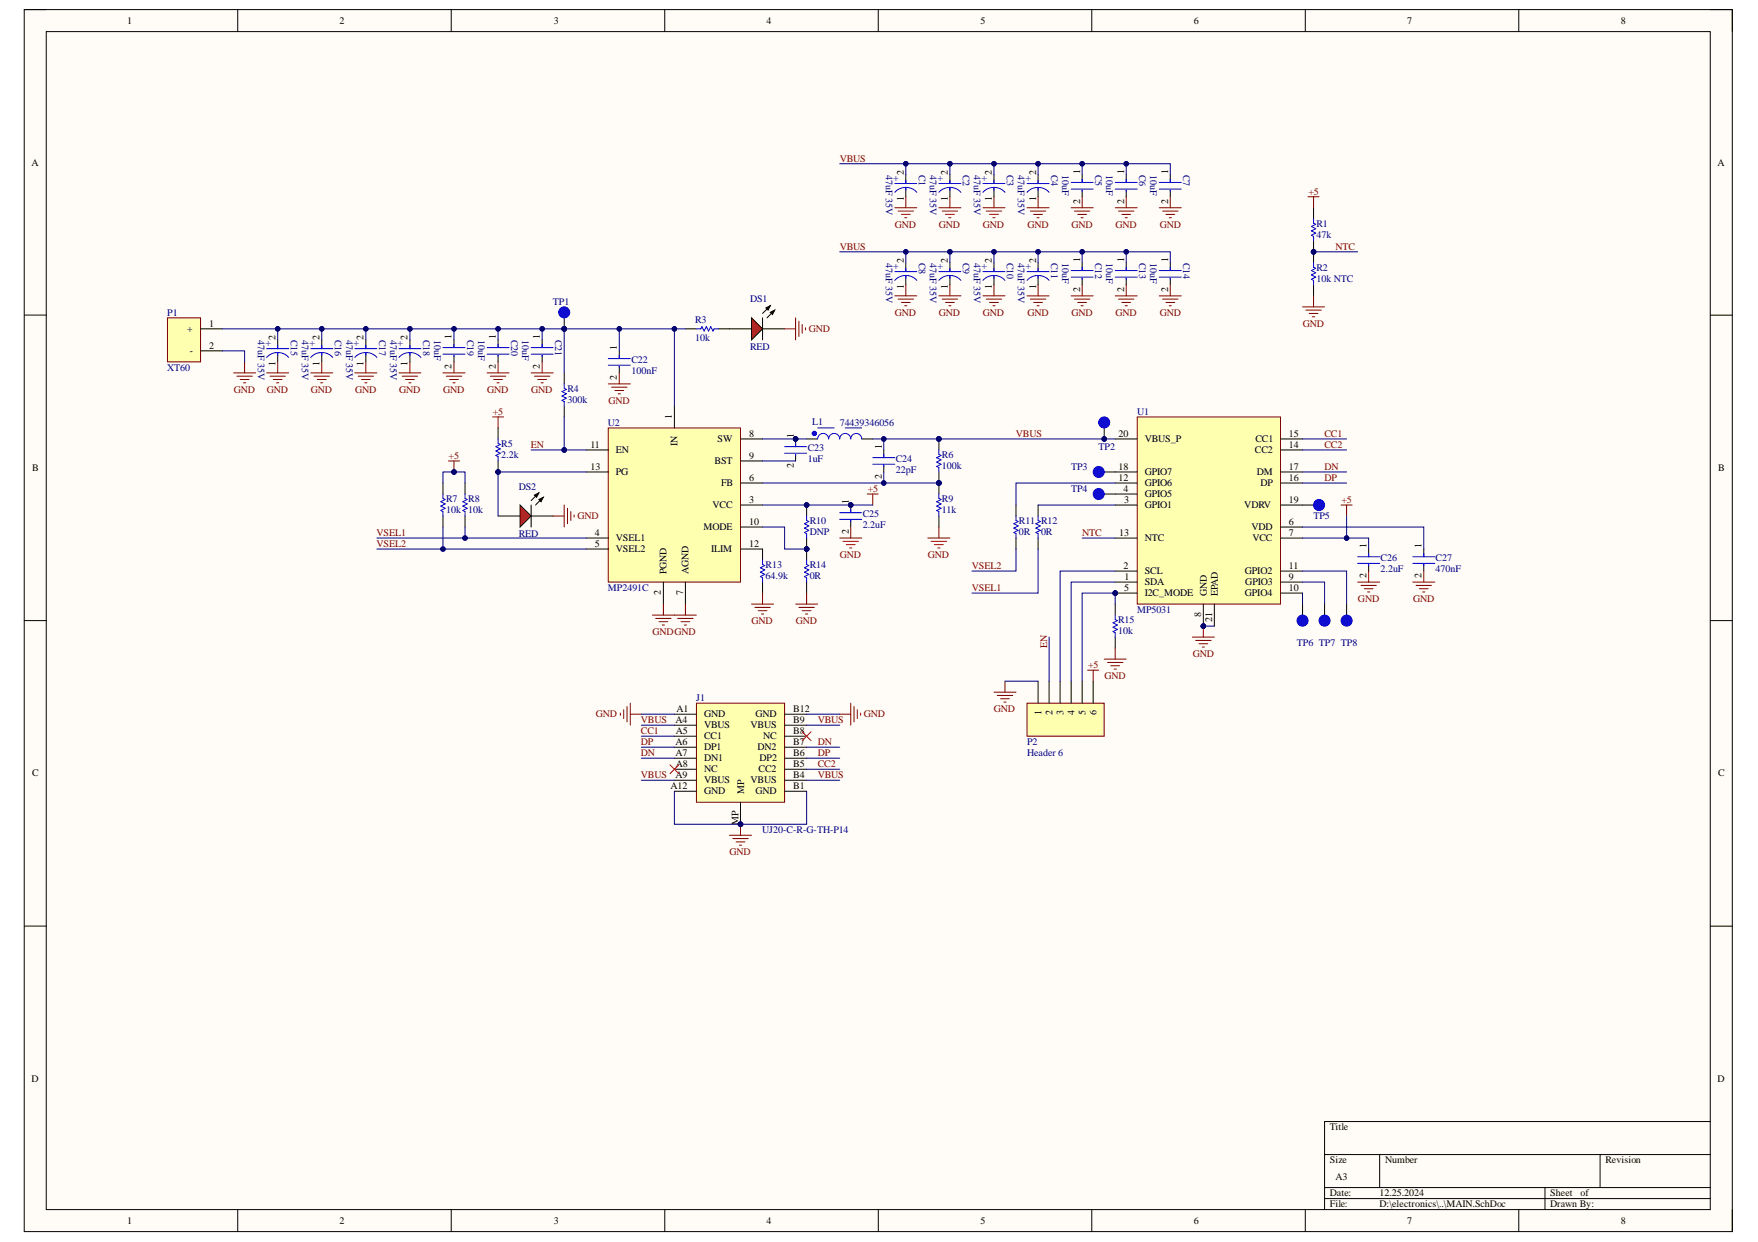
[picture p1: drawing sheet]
<svg xmlns="http://www.w3.org/2000/svg" width="297mm" height="210mm" viewBox="0 0 297 210" stroke-linecap="round" stroke-linejoin="round" font-family="sans-serif">
<defs><g id="words">
<g font-size="1.7">
<text x="21.5" y="4.1">1</text>
<text x="57.4" y="4.1">2</text>
<text x="93.6" y="4.1">3</text>
<text x="129.5" y="4.1">4</text>
<text x="165.7" y="4.1">5</text>
<text x="201.7" y="4.1">6</text>
<text x="237.7" y="4.1">7</text>
<text x="273.9" y="4.1">8</text>
<text x="5.3" y="28">A</text>
<text x="152.7" y="29.5" transform="rotate(-90 152.7 29.5)">2</text>
<text x="160.2" y="29.5" transform="rotate(-90 160.2 29.5)">2</text>
<text x="167.6" y="29.5" transform="rotate(-90 167.6 29.5)">2</text>
<text x="175.1" y="29.5" transform="rotate(-90 175.1 29.5)">2</text>
<text x="182.5" y="29.3" transform="rotate(-90 182.5 29.3)">1</text>
<text x="189.9" y="29.3" transform="rotate(-90 189.9 29.3)">1</text>
<text x="197.4" y="29.3" transform="rotate(-90 197.4 29.3)">1</text>
<text x="290.2" y="28">A</text>
<text x="152.7" y="33.9" transform="rotate(-90 152.7 33.9)">1</text>
<text x="160.2" y="33.9" transform="rotate(-90 160.2 33.9)">1</text>
<text x="167.6" y="33.9" transform="rotate(-90 167.6 33.9)">1</text>
<text x="175.1" y="33.9" transform="rotate(-90 175.1 33.9)">1</text>
<text x="182.5" y="34.4" transform="rotate(-90 182.5 34.4)">2</text>
<text x="189.9" y="34.4" transform="rotate(-90 189.9 34.4)">2</text>
<text x="197.4" y="34.4" transform="rotate(-90 197.4 34.4)">2</text>
<text x="152.7" y="44.4" transform="rotate(-90 152.7 44.4)">2</text>
<text x="160.2" y="44.4" transform="rotate(-90 160.2 44.4)">2</text>
<text x="167.6" y="44.4" transform="rotate(-90 167.6 44.4)">2</text>
<text x="175.1" y="44.4" transform="rotate(-90 175.1 44.4)">2</text>
<text x="182.5" y="44.2" transform="rotate(-90 182.5 44.2)">1</text>
<text x="189.9" y="44.2" transform="rotate(-90 189.9 44.2)">1</text>
<text x="197.4" y="44.2" transform="rotate(-90 197.4 44.2)">1</text>
<text x="152.7" y="48.8" transform="rotate(-90 152.7 48.8)">1</text>
<text x="160.2" y="48.8" transform="rotate(-90 160.2 48.8)">1</text>
<text x="167.6" y="48.8" transform="rotate(-90 167.6 48.8)">1</text>
<text x="175.1" y="48.8" transform="rotate(-90 175.1 48.8)">1</text>
<text x="182.5" y="49.3" transform="rotate(-90 182.5 49.3)">2</text>
<text x="189.9" y="49.3" transform="rotate(-90 189.9 49.3)">2</text>
<text x="197.4" y="49.3" transform="rotate(-90 197.4 49.3)">2</text>
<text x="31.6" y="56.1">+</text>
<text x="32.1" y="59.9">-</text>
<text x="35.4" y="55.2">1</text>
<text x="35.4" y="58.9">2</text>
<text x="46.5" y="57.4" transform="rotate(-90 46.5 57.4)">2</text>
<text x="54" y="57.4" transform="rotate(-90 54 57.4)">2</text>
<text x="61.4" y="57.4" transform="rotate(-90 61.4 57.4)">2</text>
<text x="68.9" y="57.4" transform="rotate(-90 68.9 57.4)">2</text>
<text x="76.3" y="57.2" transform="rotate(-90 76.3 57.2)">1</text>
<text x="83.8" y="57.2" transform="rotate(-90 83.8 57.2)">1</text>
<text x="91.2" y="57.2" transform="rotate(-90 91.2 57.2)">1</text>
<text x="104.2" y="59.1" transform="rotate(-90 104.2 59.1)">1</text>
<text x="46.5" y="61.8" transform="rotate(-90 46.5 61.8)">1</text>
<text x="54" y="61.8" transform="rotate(-90 54 61.8)">1</text>
<text x="61.4" y="61.8" transform="rotate(-90 61.4 61.8)">1</text>
<text x="68.9" y="61.8" transform="rotate(-90 68.9 61.8)">1</text>
<text x="76.3" y="62.3" transform="rotate(-90 76.3 62.3)">2</text>
<text x="83.8" y="62.3" transform="rotate(-90 83.8 62.3)">2</text>
<text x="91.2" y="62.3" transform="rotate(-90 91.2 62.3)">2</text>
<text x="104.2" y="64.2" transform="rotate(-90 104.2 64.2)">2</text>
<text x="113.5" y="70.8" transform="rotate(-90 113.5 70.8)">1</text>
<text x="99.8" y="75.7">11</text>
<text x="104.1" y="76.6">EN</text>
<text x="114.5" y="75.4" transform="rotate(-90 114.5 75.4)">IN</text>
<text x="121.2" y="74.7">SW</text>
<text x="126.6" y="73.8">8</text>
<text x="126.6" y="77.5">9</text>
<text x="134.1" y="74" transform="rotate(-90 134.1 74)">1</text>
<text x="149" y="75.8" transform="rotate(-90 149 75.8)">1</text>
<text x="189" y="73.8">20</text>
<text x="193.4" y="74.7">VBUS_P</text>
<text x="212" y="76.6">CC2</text>
<text x="212.1" y="74.7">CC1</text>
<text x="217.8" y="75.7">14</text>
<text x="217.8" y="73.8">15</text>
<text x="5.4" y="79.6">B</text>
<text x="99.8" y="79.4">13</text>
<text x="104.1" y="80.3">PG</text>
<text x="120.7" y="78.5">BST</text>
<text x="121.8" y="82.2">FB</text>
<text x="126.6" y="81.2">6</text>
<text x="134.1" y="79" transform="rotate(-90 134.1 79)">2</text>
<text x="149" y="80.9" transform="rotate(-90 149 80.9)">2</text>
<text x="189" y="81.2">12</text>
<text x="189" y="79.4">18</text>
<text x="189.9" y="83.1">4</text>
<text x="193.4" y="82.2">GPIO6</text>
<text x="193.4" y="80.3">GPIO7</text>
<text x="212.4" y="80.3">DM</text>
<text x="213" y="82.2">DP</text>
<text x="217.8" y="81.2">16</text>
<text x="217.8" y="79.4">17</text>
<text x="290.3" y="79.6">B</text>
<text x="118.9" y="89.6">MODE</text>
<text x="120.4" y="85.9">VCC</text>
<text x="126.6" y="85">3</text>
<text x="126.6" y="88.7">10</text>
<text x="143.4" y="85.1" transform="rotate(-90 143.4 85.1)">1</text>
<text x="189.9" y="85">3</text>
<text x="193.4" y="85.9">GPIO1</text>
<text x="193.4" y="84">GPIO5</text>
<text x="210.2" y="85.9">VDRV</text>
<text x="211.4" y="89.6">VDD</text>
<text x="217.8" y="88.7">6</text>
<text x="217.8" y="85">19</text>
<text x="100.5" y="90.5">4</text>
<text x="100.5" y="92.4">5</text>
<text x="104.1" y="91.5">VSEL1</text>
<text x="104.1" y="93.3">VSEL2</text>
<text x="120.1" y="93.3">ILIM</text>
<text x="126.6" y="92.4">12</text>
<text x="143.4" y="90.2" transform="rotate(-90 143.4 90.2)">2</text>
<text x="189.1" y="90.5">13</text>
<text x="193.4" y="91.5">NTC</text>
<text x="211.6" y="91.5">VCC</text>
<text x="217.8" y="90.5">7</text>
<text x="230.9" y="92.6" transform="rotate(-90 230.9 92.6)">1</text>
<text x="240.2" y="92.6" transform="rotate(-90 240.2 92.6)">1</text>
<text x="111.7" y="100.6" transform="rotate(-90 111.7 100.6)">2</text>
<text x="112.6" y="97.1" transform="rotate(-90 112.6 97.1)">PGND</text>
<text x="115.4" y="100.6" transform="rotate(-90 115.4 100.6)">7</text>
<text x="116.3" y="97.1" transform="rotate(-90 116.3 97.1)">AGND</text>
<text x="189.9" y="96.1">2</text>
<text x="189.9" y="99.8">5</text>
<text x="190" y="98">1</text>
<text x="193.4" y="98.9">SDA</text>
<text x="193.4" y="97.1">SCL</text>
<text x="193.4" y="100.8">I2C_MODE</text>
<text x="203.9" y="100.8" transform="rotate(-90 203.9 100.8)">GND</text>
<text x="205.8" y="100.8" transform="rotate(-90 205.8 100.8)">EPAD</text>
<text x="210.3" y="100.8">GPIO4</text>
<text x="210.3" y="97.1">GPIO2</text>
<text x="210.4" y="98.9">GPIO3</text>
<text x="217.8" y="98">9</text>
<text x="217.8" y="99.8">10</text>
<text x="217.8" y="96.1">11</text>
<text x="230.9" y="97.6" transform="rotate(-90 230.9 97.6)">2</text>
<text x="240.2" y="97.6" transform="rotate(-90 240.2 97.6)">2</text>
<text x="203" y="104.3" transform="rotate(-90 203 104.3)">8</text>
<text x="204.8" y="105.1" transform="rotate(-90 204.8 105.1)">21</text>
<text x="114.1" y="122.2">A4</text>
<text x="114.1" y="125.9">A6</text>
<text x="114.2" y="124">A5</text>
<text x="114.3" y="120.3">A1</text>
<text x="119" y="121.2">GND</text>
<text x="119" y="123.1">VBUS</text>
<text x="119" y="125">CC1</text>
<text x="126.8" y="123.1">VBUS</text>
<text x="127.7" y="121.2">GND</text>
<text x="128.9" y="125">NC</text>
<text x="134" y="125.9">B7</text>
<text x="134" y="124">B8</text>
<text x="134" y="122.2">B9</text>
<text x="134" y="120.3">B12</text>
<text x="176" y="120.8" transform="rotate(-90 176 120.8)">1</text>
<text x="177.8" y="120.9" transform="rotate(-90 177.8 120.9)">2</text>
<text x="179.7" y="120.8" transform="rotate(-90 179.7 120.8)">3</text>
<text x="181.6" y="120.9" transform="rotate(-90 181.6 120.9)">4</text>
<text x="183.4" y="120.9" transform="rotate(-90 183.4 120.9)">5</text>
<text x="185.3" y="120.9" transform="rotate(-90 185.3 120.9)">6</text>
<text x="5.4" y="131.2">C</text>
<text x="114.1" y="127.7">A7</text>
<text x="114.1" y="131.5">A9</text>
<text x="114.2" y="129.6">A8</text>
<text x="119" y="126.8">DP1</text>
<text x="119" y="128.7">DN1</text>
<text x="119" y="130.5">NC</text>
<text x="128" y="126.8">DN2</text>
<text x="128.2" y="130.5">CC2</text>
<text x="128.3" y="128.7">DP2</text>
<text x="134" y="131.5">B4</text>
<text x="134" y="129.6">B5</text>
<text x="134" y="127.7">B6</text>
<text x="290.3" y="131.2">C</text>
<text x="113.3" y="133.3">A12</text>
<text x="119" y="132.4">VBUS</text>
<text x="119" y="134.3">GND</text>
<text x="125.7" y="134.3" transform="rotate(-90 125.7 134.3)">MP</text>
<text x="126.8" y="132.4">VBUS</text>
<text x="127.7" y="134.3">GND</text>
<text x="134" y="133.3">B1</text>
<text x="124.8" y="139.4" transform="rotate(-90 124.8 139.4)">MP</text>
<text x="5.3" y="182.9">D</text>
<text x="290.2" y="182.9">D</text>
<text x="224.7" y="191">Title</text>
<text x="224.7" y="196.6">Size</text>
<text x="234" y="196.6">Number</text>
<text x="271.2" y="196.6">Revision</text>
<text x="224.7" y="202.1">Date:</text>
<text x="225.6" y="199.4">A3</text>
<text x="233.1" y="202.1">12.25.2024</text>
<text x="261.9" y="202.1">Sheet</text>
<text x="267" y="202.1">of</text>
<text x="21.5" y="206.8">1</text>
<text x="57.4" y="206.8">2</text>
<text x="93.6" y="206.8">3</text>
<text x="129.5" y="206.8">4</text>
<text x="165.7" y="206.8">5</text>
<text x="201.7" y="206.8">6</text>
<text x="224.7" y="204">File:</text>
<text x="233.1" y="204">D:\electronics\..\MAIN.SchDoc</text>
<text x="237.7" y="206.8">7</text>
<text x="261.9" y="204">Drawn By:</text>
<text x="273.9" y="206.8">8</text>
</g>
<g font-size="1.7" fill="#800000">
<text x="141.9" y="27.3">VBUS</text>
<text x="221.1" y="32.9">+5</text>
<text x="151.2" y="38.5">GND</text>
<text x="158.6" y="38.5">GND</text>
<text x="166.1" y="38.5">GND</text>
<text x="173.6" y="38.5">GND</text>
<text x="181.1" y="38.5">GND</text>
<text x="188.5" y="38.5">GND</text>
<text x="195.9" y="38.5">GND</text>
<text x="141.9" y="42.2">VBUS</text>
<text x="225.6" y="42.2">NTC</text>
<text x="151.2" y="53.3">GND</text>
<text x="158.6" y="53.3">GND</text>
<text x="166.1" y="53.3">GND</text>
<text x="173.6" y="53.3">GND</text>
<text x="181.1" y="53.3">GND</text>
<text x="188.5" y="53.3">GND</text>
<text x="195.9" y="53.3">GND</text>
<text x="136.6" y="56.1">GND</text>
<text x="220.1" y="55.2">GND</text>
<text x="39.5" y="66.4">GND</text>
<text x="45.1" y="66.4">GND</text>
<text x="52.5" y="66.4">GND</text>
<text x="60" y="66.4">GND</text>
<text x="67.4" y="66.4">GND</text>
<text x="74.9" y="66.4">GND</text>
<text x="82.3" y="66.4">GND</text>
<text x="83.3" y="70.1">+5</text>
<text x="89.8" y="66.4">GND</text>
<text x="102.8" y="68.2">GND</text>
<text x="75.8" y="77.5">+5</text>
<text x="89.7" y="75.7">EN</text>
<text x="171.7" y="73.8">VBUS</text>
<text x="223.8" y="73.8">CC1</text>
<text x="223.8" y="75.7">CC2</text>
<text x="146.6" y="83.1">+5</text>
<text x="223.8" y="79.4">DN</text>
<text x="223.8" y="81.2">DP</text>
<text x="97.6" y="87.8">GND</text>
<text x="226.7" y="85">+5</text>
<text x="63.6" y="90.5">VSEL1</text>
<text x="63.6" y="92.4">VSEL2</text>
<text x="141.9" y="94.3">GND</text>
<text x="156.8" y="94.3">GND</text>
<text x="182.8" y="90.5">NTC</text>
<text x="164.2" y="99.8">VSEL1</text>
<text x="164.2" y="96.1">VSEL2</text>
<text x="229.5" y="101.7">GND</text>
<text x="238.8" y="101.7">GND</text>
<text x="110.2" y="107.3">GNDGND</text>
<text x="127" y="105.4">GND</text>
<text x="134.4" y="105.4">GND</text>
<text x="176.9" y="109.6" transform="rotate(-90 176.9 109.6)">EN</text>
<text x="183.9" y="112.9">+5</text>
<text x="201.5" y="111">GND</text>
<text x="186.6" y="114.7">GND</text>
<text x="100.7" y="121.2">GND</text>
<text x="108.3" y="124">CC1</text>
<text x="108.3" y="125.9">DP</text>
<text x="108.3" y="122.2">VBUS</text>
<text x="138.2" y="125.9">DN</text>
<text x="138.2" y="122.2">VBUS</text>
<text x="145.9" y="121.2">GND</text>
<text x="167.9" y="120.3">GND</text>
<text x="108.3" y="127.7">DN</text>
<text x="108.3" y="131.5">VBUS</text>
<text x="138.2" y="129.6">CC2</text>
<text x="138.2" y="127.7">DP</text>
<text x="138.2" y="131.5">VBUS</text>
<text x="123.3" y="144.5">GND</text>
</g>
<g font-size="1.7" fill="#000080">
<text x="149.7" y="29.5" transform="rotate(90 149.7 29.5)">47uF 35V</text>
<text x="155.3" y="29.5" transform="rotate(90 155.3 29.5)">C1</text>
<text x="157.1" y="29.5" transform="rotate(90 157.1 29.5)">47uF 35V</text>
<text x="162.7" y="29.5" transform="rotate(90 162.7 29.5)">C2</text>
<text x="164.6" y="29.5" transform="rotate(90 164.6 29.5)">47uF 35V</text>
<text x="170.1" y="29.5" transform="rotate(90 170.1 29.5)">C3</text>
<text x="172" y="29.5" transform="rotate(90 172 29.5)">47uF 35V</text>
<text x="177.6" y="29.5" transform="rotate(90 177.6 29.5)">C4</text>
<text x="179.5" y="29.5" transform="rotate(90 179.5 29.5)">10uF</text>
<text x="185" y="29.5" transform="rotate(90 185 29.5)">C5</text>
<text x="186.9" y="29.5" transform="rotate(90 186.9 29.5)">10uF</text>
<text x="192.5" y="29.5" transform="rotate(90 192.5 29.5)">C6</text>
<text x="194.3" y="29.5" transform="rotate(90 194.3 29.5)">10uF</text>
<text x="199.9" y="29.5" transform="rotate(90 199.9 29.5)">C7</text>
<text x="150.9" y="30.6">+</text>
<text x="158.4" y="30.6">+</text>
<text x="165.8" y="30.6">+</text>
<text x="173.3" y="30.6">+</text>
<text x="222.4" y="38.3">R1</text>
<text x="222.4" y="40.2">47k</text>
<text x="149.7" y="44.4" transform="rotate(90 149.7 44.4)">47uF 35V</text>
<text x="150.9" y="45.5">+</text>
<text x="155.3" y="44.4" transform="rotate(90 155.3 44.4)">C8</text>
<text x="157.1" y="44.4" transform="rotate(90 157.1 44.4)">47uF 35V</text>
<text x="158.4" y="45.5">+</text>
<text x="162.7" y="44.4" transform="rotate(90 162.7 44.4)">C9</text>
<text x="164.6" y="44.4" transform="rotate(90 164.6 44.4)">47uF 35V</text>
<text x="165.8" y="45.5">+</text>
<text x="170.1" y="44.4" transform="rotate(90 170.1 44.4)">C10</text>
<text x="172" y="44.4" transform="rotate(90 172 44.4)">47uF 35V</text>
<text x="173.3" y="45.5">+</text>
<text x="177.6" y="44.4" transform="rotate(90 177.6 44.4)">C11</text>
<text x="179.5" y="44.4" transform="rotate(90 179.5 44.4)">10uF</text>
<text x="185" y="44.4" transform="rotate(90 185 44.4)">C12</text>
<text x="186.9" y="44.4" transform="rotate(90 186.9 44.4)">10uF</text>
<text x="192.5" y="44.4" transform="rotate(90 192.5 44.4)">C13</text>
<text x="194.3" y="44.4" transform="rotate(90 194.3 44.4)">10uF</text>
<text x="199.9" y="44.4" transform="rotate(90 199.9 44.4)">C14</text>
<text x="222.4" y="45.7">R2</text>
<text x="222.4" y="47.6">10k NTC</text>
<text x="28.3" y="53.3">P1</text>
<text x="93.4" y="51.5">TP1</text>
<text x="126.7" y="51.1">DS1</text>
<text x="43.6" y="57.4" transform="rotate(90 43.6 57.4)">47uF 35V</text>
<text x="44.8" y="58.5">+</text>
<text x="49.2" y="57.4" transform="rotate(90 49.2 57.4)">C15</text>
<text x="51" y="57.4" transform="rotate(90 51 57.4)">47uF 35V</text>
<text x="52.3" y="58.5">+</text>
<text x="56.6" y="57.4" transform="rotate(90 56.6 57.4)">C16</text>
<text x="58.5" y="57.4" transform="rotate(90 58.5 57.4)">47uF 35V</text>
<text x="59.7" y="58.5">+</text>
<text x="64" y="57.4" transform="rotate(90 64 57.4)">C17</text>
<text x="65.9" y="57.4" transform="rotate(90 65.9 57.4)">47uF 35V</text>
<text x="67.2" y="58.5">+</text>
<text x="71.5" y="57.4" transform="rotate(90 71.5 57.4)">C18</text>
<text x="73.4" y="57.4" transform="rotate(90 73.4 57.4)">10uF</text>
<text x="78.9" y="57.4" transform="rotate(90 78.9 57.4)">C19</text>
<text x="80.8" y="57.4" transform="rotate(90 80.8 57.4)">10uF</text>
<text x="86.4" y="57.4" transform="rotate(90 86.4 57.4)">C20</text>
<text x="88.2" y="57.4" transform="rotate(90 88.2 57.4)">10uF</text>
<text x="93.8" y="57.4" transform="rotate(90 93.8 57.4)">C21</text>
<text x="117.4" y="54.6">R3</text>
<text x="117.4" y="57.6">10k</text>
<text x="126.7" y="59.1">RED</text>
<text x="28.3" y="62.6">XT60</text>
<text x="106.7" y="61.3">C22</text>
<text x="106.7" y="63.2">100nF</text>
<text x="95.9" y="66.2">R4</text>
<text x="95.9" y="68.1">300k</text>
<text x="102.7" y="71.9">U2</text>
<text x="137.2" y="71.8">L1</text>
<text x="141.9" y="71.9">74439346056</text>
<text x="192.1" y="70.1">U1</text>
<text x="84.7" y="75.5">R5</text>
<text x="84.7" y="77.4">2.2k</text>
<text x="136.5" y="76.3">C23</text>
<text x="159.1" y="77.4">R6</text>
<text x="185.6" y="76">TP2</text>
<text x="87.7" y="82.8">DS2</text>
<text x="136.5" y="78.1">1uF</text>
<text x="151.4" y="78.1">C24</text>
<text x="151.4" y="80">22pF</text>
<text x="159.1" y="79.2">100k</text>
<text x="181" y="79.4">TP3</text>
<text x="181" y="83.1">TP4</text>
<text x="75.4" y="84.8">R7</text>
<text x="75.4" y="86.7">10k 10k</text>
<text x="79.1" y="84.8">R8</text>
<text x="136.8" y="88.5">R10</text>
<text x="145.8" y="87.4">C25</text>
<text x="145.8" y="89.3">2.2uF</text>
<text x="159.1" y="84.8">R9</text>
<text x="159.1" y="86.7">11k</text>
<text x="172.2" y="88.5">R11 R12</text>
<text x="221.9" y="87.8">TP5</text>
<text x="87.7" y="90.7">RED</text>
<text x="129.4" y="96">R13</text>
<text x="136.8" y="90.4">DNP</text>
<text x="136.8" y="96">R14</text>
<text x="172.2" y="90.4">0R</text>
<text x="175.9" y="90.4">0R</text>
<text x="233.3" y="94.9">C26</text>
<text x="242.6" y="94.9">C27</text>
<text x="102.7" y="99.8">MP2491C</text>
<text x="129.4" y="97.8">64.9k</text>
<text x="136.8" y="97.8">0R</text>
<text x="233.3" y="96.7">2.2uF</text>
<text x="242.6" y="96.7">470nF</text>
<text x="188.9" y="105.3">R15</text>
<text x="188.9" y="107.1">10k</text>
<text x="192.1" y="103.6">MP5031</text>
<text x="219.1" y="109.1">TP6 TP7 TP8</text>
<text x="117.6" y="118.4">J1</text>
<text x="173.5" y="125.9">P2</text>
<text x="173.5" y="127.7">Header 6</text>
<text x="128.8" y="140.8">UJ20-C-R-G-TH-P14</text>
</g>
</g></defs>
<path d="M4.1 1.6h288.6v206.5h-288.6z" fill-rule="evenodd" fill="#fffcf8"/>
<path d="M4.1 1.6h288.6v206.5h-288.6z" fill="none" stroke="#000" stroke-width=".17"/>
<path d="M7.8 5.3h281.2v199.1h-281.2z" fill-rule="evenodd" fill="#fffcf8"/>
<g fill="none" stroke="#000" stroke-width=".17">
<path d="M4.1 1.6h3.7M7.8 5.3h281.2v199.1h-281.2zM40.2 1.6v3.7M76.2 1.6v3.7M112.3 1.6v3.7M148.4 1.6v3.7M184.5 1.6v3.7M220.5 1.6v3.7M256.6 1.6v3.7M289 1.6h3.7v3.7M4.1 53.3h3.7M289 53.3h3.7"/>
<path d="M4.1 104.9h3.7M289 104.9h3.7M4.1 156.5h3.7M289 156.5h3.7M223.8 195.1h65.2M233.1 195.1v5.6M270.4 195.1v5.6M289 189.5h-65.2v14.9M40.2 204.4v3.7M76.2 204.4v3.7M112.3 204.4v3.7M148.4 204.4v3.7"/>
<path d="M184.5 204.4v3.7M220.5 204.4v3.7M223.8 200.7h65.2M223.8 202.6h65.2M256.6 204.4v3.7M261 200.7v3.7M292.7 204.4v3.7"/>
</g>
<circle cx="188.4" cy="100.2" r=".37" fill="#000080"/>
<circle cx="188.4" cy="100.2" r=".37" fill="none" stroke="#000080" stroke-width=".17"/>
<circle cx="203.3" cy="105.8" r=".37" fill="#000080"/>
<circle cx="203.3" cy="105.8" r=".37" fill="none" stroke="#000080" stroke-width=".17"/>
<path d="M192.2 70.5h24.2v31.6h-24.2z" fill-rule="evenodd" fill="#ffffb0"/>
<path d="M192.2 70.5h24.2v31.6h-24.2z" fill="none" stroke="#800000" stroke-width=".17"/>
<path d="M188.4 98.4h3.8M188.4 96.5h3.8M188.4 85.4h3.8M188.4 83.5h3.8M188.4 100.2h3.8" fill="none" stroke="#000" stroke-width=".17"/>
<circle cx="188.4" cy="100.2" r=".37" fill="#000080"/>
<circle cx="188.4" cy="100.2" r=".37" fill="none" stroke="#000080" stroke-width=".17"/>
<path d="M216.4 89.1h3.7M216.4 90.9h3.7M203.3 102.1v3.7" fill="none" stroke="#000" stroke-width=".17"/>
<circle cx="203.3" cy="105.8" r=".37" fill="#000080"/>
<circle cx="203.3" cy="105.8" r=".37" fill="none" stroke="#000080" stroke-width=".17"/>
<g fill="none" stroke="#000" stroke-width=".17">
<path d="M188.4 74.2h3.8M188.4 79.8h3.8M216.4 76h3.7M216.4 74.2h3.7M216.4 79.8h3.7M188.4 81.6h3.8M188.4 90.9h3.8M216.4 98.4h3.7M216.4 96.5h3.7M216.4 81.6h3.7M216.4 85.4h3.7M205.2 102.1v3.7"/>
<path d="M216.4 100.2h3.7"/>
</g>
<path d="M102.8 72.3h22.3v26.1h-22.3z" fill-rule="evenodd" fill="#ffffb0"/>
<path d="M102.8 72.3h22.3v26.1h-22.3z" fill="none" stroke="#800000" stroke-width=".17"/>
<g fill="none" stroke="#000" stroke-width=".17">
<path d="M99.1 76h3.7M99.1 79.8h3.7M113.9 68.6v3.7M125.1 74.2h3.7M125.1 77.9h3.7M99.1 90.9h3.7M99.1 92.8h3.7M112.1 98.4v3.7M115.8 98.4v3.7M125.1 85.3h3.7M125.1 92.8h3.7M125.1 81.6h3.7"/>
<path d="M125.1 89.1h3.7"/>
</g>
<circle cx="125.1" cy="139.3" r=".37" fill="#000080"/>
<circle cx="125.1" cy="139.3" r=".37" fill="none" stroke="#000080" stroke-width=".17"/>
<path d="M117.7 118.8h14.9v16.8h-14.9z" fill-rule="evenodd" fill="#ffffb0"/>
<path d="M117.7 118.8h14.9v16.8h-14.9z" fill="none" stroke="#800000" stroke-width=".17"/>
<g fill="none" stroke="#000" stroke-width=".17">
<path d="M113.9 120.7h3.8M113.9 122.6h3.8M113.9 124.4h3.8M113.9 126.3h3.8M113.9 128.1h3.8M113.9 130h3.8M113.9 131.9h3.8M113.9 133.7h3.8M125.1 135.6v3.7M132.6 120.7h3.7M132.6 122.6h3.7M132.6 124.4h3.7"/>
<path d="M132.6 126.3h3.7M132.6 128.1h3.7M132.6 130h3.7M132.6 131.9h3.7M132.6 133.7h3.7"/>
</g>
<circle cx="125.1" cy="139.3" r=".37" fill="#000080"/>
<circle cx="125.1" cy="139.3" r=".37" fill="none" stroke="#000080" stroke-width=".17"/>
<path d="M75.8 77.9h1.8M76.7 77.9v1.9" fill="none" stroke="#800000" stroke-width=".17"/>
<circle cx="76.7" cy="79.8" r=".37" fill="#000080"/>
<circle cx="76.7" cy="79.8" r=".37" fill="none" stroke="#000080" stroke-width=".17"/>
<path d="M104.6 59.3v1.3M104.6 61.9v1.1M84.2 87.2h3.7M89.7 87.2h3.8" fill="none" stroke="#000" stroke-width=".17"/>
<path d="M102.8 60.6h3.7M102.8 61.7h3.7M104.6 60v.6M104.6 61.9v.2" fill="none" stroke="#00f" stroke-width=".17"/>
<path d="M83.2 70.5h1.9M84.2 70.5v1.8" fill="none" stroke="#800000" stroke-width=".17"/>
<path d="M87.9 85.3l1.8 1.9-1.8 1.9z" fill="#f00"/>
<path d="M87.9 85.3l1.8 1.9-1.8 1.9zM89.7 85.3v3.8M90.3 83.7l.7-.4-.3 .7zM91 84.4l.8-.4-.4 .8zM91 83.3l-1.3 1.3M91.8 84l-1.3 1.3" fill="none" stroke="#000" stroke-width=".17"/>
<path d="M90.3 83.7l.7-.4-.3 .7zM91 84.4l.8-.4-.4 .8z" fill="#000"/>
<path d="M93.5 87.2h1.8M95.3 85.3v3.8M95.9 85.9v2.6M96.4 86.5v1.5M97 87v.4" fill="none" stroke="#800000" stroke-width=".17"/>
<circle cx="134.4" cy="74.2" r=".37" fill="#000080"/>
<circle cx="134.4" cy="74.2" r=".37" fill="none" stroke="#000080" stroke-width=".17"/>
<path d="M134.4 74.2v1.3" fill="none" stroke="#000" stroke-width=".17"/>
<circle cx="134.4" cy="74.2" r=".37" fill="#000080"/>
<circle cx="134.4" cy="74.2" r=".37" fill="none" stroke="#000080" stroke-width=".17"/>
<g fill="none" stroke="#000" stroke-width=".17">
<path d="M46.9 57.4v1.5M46.9 59.7v1.5M54.4 57.4v1.5M54.4 59.7v1.5M61.8 57.4v1.5M61.8 59.7v1.5M69.3 57.4v1.5M69.3 59.7v1.5M76.7 57.4v1.3M84.2 57.4v1.3M91.6 57.4v1.3M76.7 60v1.2"/>
<path d="M84.2 60v1.2M91.6 60v1.2M134.4 76.8v1.1"/>
</g>
<g fill="none" stroke="#00f" stroke-width=".17">
<path d="M45.1 58.9h3.7M46.9 58.4v.5M46.9 59.7v.3M52.5 58.9h3.7M54.4 58.4v.5M54.4 59.7v.3M59.9 58.9h3.8M61.8 58.4v.5M61.8 59.7v.3M67.4 58.9h3.7M69.3 58.4v.5M69.3 59.7v.3"/>
<path d="M74.8 58.7h3.8M74.8 59.9h3.8M76.7 58.2v.5M82.3 58.7h3.7M82.3 59.9h3.7M84.2 58.2v.5M89.7 58.7h3.8M89.7 59.9h3.8M91.6 58.2v.5M45.1 60.4a2.5 2.5 0 0 1 3.7 0M52.5 60.4a2.49 2.49 0 0 1 3.7 0M59.9 60.4a2.5 2.5 0 0 1 3.8 0"/>
<path d="M67.4 60.4a2.49 2.49 0 0 1 3.7 0M76.7 60v.2M84.2 60v.2M91.6 60v.2M132.6 75.5h3.7M132.6 76.6h3.7M134.4 74.9v.6M134.4 76.8v.2"/>
</g>
<g fill="none" stroke="#800000" stroke-width=".17">
<path d="M45.1 63h3.7M45.6 63.6h2.6M46.2 64.1h1.5M46.7 64.7h.4M46.9 61.2v1.8M52.5 63h3.7M53.1 63.6h2.6M53.6 64.1h1.5M54.2 64.7h.4M54.4 61.2v1.8M59.9 63h3.8M60.5 63.6h2.6"/>
<path d="M61.1 64.1h1.5M61.6 64.7h.4M61.8 61.2v1.8M67.4 63h3.7M68 63.6h2.6M68.5 64.1h1.5M69.1 64.7h.3M69.3 61.2v1.8M74.8 63h3.8M75.4 63.6h2.6M76 64.1h1.5M76.5 64.7h.4"/>
<path d="M76.7 61.2v1.8M82.3 63h3.7M82.9 63.6h2.6M83.4 64.1h1.5M84 64.7h.3M84.2 61.2v1.8M89.7 63h3.8M90.3 63.6h2.6M90.9 64.1h1.4M91.4 64.7h.4M91.6 61.2v1.8M102.8 64.9h3.7"/>
<path d="M103.3 65.4h2.6M103.9 66h1.5M104.5 66.6h.3M104.6 63v1.9M110.2 104h7.5M110.8 104.5h2.6M111.3 105.1h1.5M111.9 105.6h.4M112.1 102.1v1.9M114.5 104.5h2.6M115.1 105.1h1.5M115.6 105.6h.4"/>
<path d="M115.8 102.1v1.9"/>
</g>
<circle cx="136.3" cy="85.3" r=".37" fill="#000080"/>
<circle cx="136.3" cy="85.3" r=".37" fill="none" stroke="#000080" stroke-width=".17"/>
<circle cx="136.3" cy="92.8" r=".37" fill="#000080"/>
<circle cx="136.3" cy="92.8" r=".37" fill="none" stroke="#000080" stroke-width=".17"/>
<path d="M136.3 85.3v1.9" fill="none" stroke="#000" stroke-width=".17"/>
<circle cx="136.3" cy="85.3" r=".37" fill="#000080"/>
<circle cx="136.3" cy="85.3" r=".37" fill="none" stroke="#000080" stroke-width=".17"/>
<path d="M136.3 90.9v1.9" fill="none" stroke="#000" stroke-width=".17"/>
<circle cx="136.3" cy="92.8" r=".37" fill="#000080"/>
<circle cx="136.3" cy="92.8" r=".37" fill="none" stroke="#000080" stroke-width=".17"/>
<path d="M74.8 83.5v.7l.4 .2-.7 .4 .7 .4-.7 .3 .7 .4-.7 .4 .3 .2v.7M78.6 83.5v.7l.3 .2-.7 .4 .7 .4-.7 .3 .7 .4-.7 .4 .4 .2v.7M136.3 87.2v.8l.4 .1-.8 .4 .8 .4-.8 .4 .8 .3-.8 .4 .4 .2v.7" fill="none" stroke="#00f" stroke-width=".17"/>
<path d="M74.8 81.6v1.9M74.8 87.2v1.9M78.6 81.6v1.9M78.6 87.2v1.9" fill="none" stroke="#000" stroke-width=".17"/>
<circle cx="84.2" cy="79.8" r=".37" fill="#000080"/>
<circle cx="84.2" cy="79.8" r=".37" fill="none" stroke="#000080" stroke-width=".17"/>
<path d="M84.2 72.3v1.9M84.2 77.9v1.9" fill="none" stroke="#000" stroke-width=".17"/>
<circle cx="84.2" cy="79.8" r=".37" fill="#000080"/>
<circle cx="84.2" cy="79.8" r=".37" fill="none" stroke="#000080" stroke-width=".17"/>
<path d="M117.7 55.6h.7l.2-.4 .4 .7 .3-.7 .4 .7 .4-.7 .4 .7 .1-.3h.8M84.2 74.2v.7l.3 .2-.7 .4 .7 .4-.7 .3 .7 .4-.7 .4 .4 .2v.7M95.3 64.9v.7l.4 .2-.7 .4 .7 .4-.7 .3 .7 .4-.7 .4 .3 .2v.7" fill="none" stroke="#00f" stroke-width=".17"/>
<path d="M115.8 55.6h1.9M121.4 55.6h5.6M128.8 55.6h3.8M95.3 63v1.9M95.3 68.6v1.9" fill="none" stroke="#000" stroke-width=".17"/>
<path d="M127 53.7l1.8 1.9-1.8 1.8z" fill="#f00"/>
<path d="M127 53.7l1.8 1.9-1.8 1.8zM128.8 53.7v3.7M129.4 52l.7-.3-.3 .7zM130.1 52.8l.8-.4-.4 .8zM130.1 51.7l-1.3 1.3M130.9 52.4l-1.3 1.3" fill="none" stroke="#000" stroke-width=".17"/>
<path d="M129.4 52l.7-.3-.3 .7zM130.1 52.8l.8-.4-.4 .8z" fill="#000"/>
<path d="M132.6 55.6h1.8M134.4 53.7v3.7M135 54.3v2.6M135.5 54.8v1.5M136.1 55.4v.4" fill="none" stroke="#800000" stroke-width=".17"/>
<circle cx="143.7" cy="85.3" r=".37" fill="#000080"/>
<circle cx="143.7" cy="85.3" r=".37" fill="none" stroke="#000080" stroke-width=".17"/>
<path d="M143.7 85.3v1.3" fill="none" stroke="#000" stroke-width=".17"/>
<circle cx="143.7" cy="85.3" r=".37" fill="#000080"/>
<circle cx="143.7" cy="85.3" r=".37" fill="none" stroke="#000080" stroke-width=".17"/>
<path d="M143.7 88v1.1" fill="none" stroke="#000" stroke-width=".17"/>
<path d="M141.9 86.6h3.7M141.9 87.8h3.7M143.7 86.1v.5M143.7 88v.1" fill="none" stroke="#00f" stroke-width=".17"/>
<path d="M146.5 83.5h1.9M147.5 83.5v1.8" fill="none" stroke="#800000" stroke-width=".17"/>
<circle cx="136.3" cy="92.8" r=".37" fill="#000080"/>
<circle cx="136.3" cy="92.8" r=".37" fill="none" stroke="#000080" stroke-width=".17"/>
<path d="M136.3 92.8v1.8" fill="none" stroke="#000" stroke-width=".17"/>
<circle cx="136.3" cy="92.8" r=".37" fill="#000080"/>
<circle cx="136.3" cy="92.8" r=".37" fill="none" stroke="#000080" stroke-width=".17"/>
<path d="M128.8 92.8v1.8M128.8 98.4v1.8M136.3 98.4v1.8" fill="none" stroke="#000" stroke-width=".17"/>
<path d="M128.8 94.6v.8l.4 .2-.7 .4 .7 .3-.7 .4 .7 .4-.7 .3 .3 .2v.8M136.3 94.6v.8l.4 .2-.8 .4 .8 .3-.8 .4 .8 .4-.8 .3 .4 .2v.8" fill="none" stroke="#00f" stroke-width=".17"/>
<g fill="none" stroke="#800000" stroke-width=".17">
<path d="M141.9 90.9h3.7M142.4 91.5h2.6M143 92h1.5M143.6 92.6h.3M143.7 89.1v1.8M127 102.1h3.7M127.5 102.6h2.6M128.1 103.2h1.5M128.7 103.8h.3M128.8 100.2v1.9M134.4 102.1h3.8M135 102.6h2.6"/>
<path d="M135.5 103.2h1.5M136.1 103.8h.4M136.3 100.2v1.9"/>
</g>
<circle cx="158.6" cy="74.2" r=".37" fill="#000080"/>
<circle cx="158.6" cy="74.2" r=".37" fill="none" stroke="#000080" stroke-width=".17"/>
<circle cx="158.6" cy="81.6" r=".37" fill="#000080"/>
<circle cx="158.6" cy="81.6" r=".37" fill="none" stroke="#000080" stroke-width=".17"/>
<path d="M158.6 74.2v1.8" fill="none" stroke="#000" stroke-width=".17"/>
<circle cx="158.6" cy="74.2" r=".37" fill="#000080"/>
<circle cx="158.6" cy="74.2" r=".37" fill="none" stroke="#000080" stroke-width=".17"/>
<path d="M158.6 79.8v1.8" fill="none" stroke="#000" stroke-width=".17"/>
<circle cx="158.6" cy="81.6" r=".37" fill="#000080"/>
<circle cx="158.6" cy="81.6" r=".37" fill="none" stroke="#000080" stroke-width=".17"/>
<path d="M147.5 77.3h3.7M147.5 78.5h3.7M149.3 76.8v.5M149.3 78.6v.2M158.6 76v.8l.4 .2-.7 .3 .7 .4-.7 .4 .7 .4-.7 .3 .3 .2v.8" fill="none" stroke="#00f" stroke-width=".17"/>
<path d="M149.3 76v1.3M149.3 78.6v1.2" fill="none" stroke="#000" stroke-width=".17"/>
<circle cx="158.6" cy="81.6" r=".37" fill="#000080"/>
<circle cx="158.6" cy="81.6" r=".37" fill="none" stroke="#000080" stroke-width=".17"/>
<path d="M158.6 81.6v1.9" fill="none" stroke="#000" stroke-width=".17"/>
<circle cx="158.6" cy="81.6" r=".37" fill="#000080"/>
<circle cx="158.6" cy="81.6" r=".37" fill="none" stroke="#000080" stroke-width=".17"/>
<g fill="none" stroke="#000" stroke-width=".17">
<path d="M153 29.5v1.5M153 31.8v1.5M160.5 29.5v1.5M160.5 31.8v1.5M167.9 29.5v1.5M167.9 31.8v1.5M175.4 29.5v1.5M175.4 31.8v1.5M182.8 29.5v1.3M182.8 32.1v1.2M190.3 29.5v1.3M190.3 32.1v1.2"/>
<path d="M197.7 29.5v1.3M197.7 32.1v1.2M153 44.4v1.5M153 46.6v1.5M160.5 44.4v1.5M160.5 46.6v1.5M167.9 44.4v1.5M167.9 46.6v1.5M175.4 44.4v1.5M175.4 46.7v1.4M182.8 44.4v1.3M182.8 47v1.1"/>
<path d="M190.3 44.4v1.3M190.3 47v1.1M197.7 44.4v1.3M197.7 47v1.1M158.6 87.2v1.9M171.7 85.3v1.9M171.7 90.9v1.9M175.4 85.4v1.8M175.4 90.9v1.9M188.4 102.1v1.9M188.4 107.7v1.8"/>
</g>
<g fill="none" stroke="#00f" stroke-width=".17">
<path d="M151.2 32.5a2.48 2.48 0 0 1 3.7 0M151.2 31h3.7M153 30.5v.5M153 31.8v.3M158.6 32.5a2.48 2.48 0 0 1 3.8 0M158.6 31h3.8M160.5 30.5v.5M160.5 31.8v.3M166.1 32.5a2.48 2.48 0 0 1 3.7 0M166.1 31h3.7M167.9 30.5v.5M167.9 31.8v.3"/>
<path d="M173.5 32.5a2.48 2.48 0 0 1 3.8 0M173.5 31h3.8M175.4 30.5v.5M175.4 31.8v.3M181 30.8h3.7M181 32h3.7M182.8 30.3v.5M182.8 32.1v.2M188.4 30.8h3.8M188.4 32h3.8M190.3 30.3v.5M190.3 32.1v.2"/>
<path d="M195.9 30.8h3.7M195.9 32h3.7M197.7 30.3v.5M197.7 32.1v.2M151.2 47.4a2.48 2.48 0 0 1 3.7 0M151.2 45.9h3.7M153 45.3v.6M153 46.6v.4M158.6 47.4a2.48 2.48 0 0 1 3.8 0M158.6 45.9h3.8M160.5 45.3v.6M160.5 46.6v.4"/>
<path d="M166.1 47.4a2.48 2.48 0 0 1 3.7 0M166.1 45.9h3.7M167.9 45.3v.6M167.9 46.6v.4M173.5 47.4a2.5 2.5 0 0 1 3.8 0M173.5 45.9h3.8M175.4 45.3v.6M175.4 46.7v.3M181 45.7h3.7M181 46.8h3.7M182.8 45.2v.5M182.8 47v.2"/>
<path d="M188.4 45.7h3.8M188.4 46.8h3.8M190.3 45.2v.5M190.3 47v.2M195.9 45.7h3.7M195.9 46.8h3.7M197.7 45.2v.5M197.7 47v.2M158.6 83.5v.7l.4 .2-.7 .4 .7 .4-.7 .3 .7 .4-.7 .4 .3 .2v.7M171.7 87.2v.8l.3 .1-.7 .4 .7 .4-.7 .4 .7 .3-.7 .4 .4 .2v.7M175.4 87.2v.8l.4 .1-.8 .4 .8 .4-.8 .4 .8 .3-.8 .4 .4 .2v.7M188.4 104v.7l.4 .2-.7 .4 .7 .3-.7 .4 .7 .4-.7 .3 .3 .2v.8"/>
</g>
<g fill="none" stroke="#800000" stroke-width=".17">
<path d="M151.2 35.1h3.7M151.7 35.7h2.7M152.3 36.2h1.5M152.9 36.8h.3M153 33.3v1.8M158.6 35.1h3.8M159.2 35.7h2.6M159.8 36.2h1.4M160.3 36.8h.4M160.5 33.3v1.8M166.1 35.1h3.7M166.6 35.7h2.7"/>
<path d="M167.2 36.2h1.5M167.8 36.8h.3M167.9 33.3v1.8M173.5 35.1h3.8M174.1 35.7h2.6M174.6 36.2h1.5M175.2 36.8h.4M175.4 33.3v1.8M181 35.1h3.7M181.5 35.7h2.6M182.1 36.2h1.5M182.7 36.8h.3"/>
<path d="M182.8 33.3v1.8M188.4 35.1h3.8M189 35.7h2.6M189.6 36.2h1.4M190.1 36.8h.4M190.3 33.3v1.8M195.9 35.1h3.7M196.4 35.7h2.6M197 36.2h1.5M197.6 36.8h.3M197.7 33.3v1.8M151.2 50h3.7"/>
<path d="M151.7 50.6h2.7M152.3 51.1h1.5M152.9 51.7h.3M153 48.1v1.9M158.6 50h3.8M159.2 50.6h2.6M159.8 51.1h1.4M160.3 51.7h.4M160.5 48.1v1.9M166.1 50h3.7M166.6 50.6h2.7M167.2 51.1h1.5"/>
<path d="M167.8 51.7h.3M167.9 48.1v1.9M173.5 50h3.8M174.1 50.6h2.6M174.6 51.1h1.5M175.2 51.7h.4M175.4 48.1v1.9M181 50h3.7M181.5 50.6h2.6M182.1 51.1h1.5M182.7 51.7h.3M182.8 48.1v1.9"/>
<path d="M188.4 50h3.8M189 50.6h2.6M189.6 51.1h1.4M190.1 51.7h.4M190.3 48.1v1.9M195.9 50h3.7M196.4 50.6h2.6M197 51.1h1.5M197.6 51.7h.3M197.7 48.1v1.9M156.8 90.9h3.7M157.3 91.5h2.6"/>
<path d="M157.9 92h1.5M158.4 92.6h.4M158.6 89.1v1.8M167.9 117h3.8M168.5 117.5h2.6M169.1 118.1h1.5M169.6 118.7h.4M169.8 115.1v1.9M183.8 113.3h1.8M184.7 113.3v1.8M186.6 111.4h3.7M187.1 112h2.6"/>
<path d="M187.7 112.5h1.5M188.2 113.1h.4M188.4 109.5v1.9"/>
</g>
<circle cx="221.9" cy="42.6" r=".37" fill="#000080"/>
<circle cx="221.9" cy="42.6" r=".37" fill="none" stroke="#000080" stroke-width=".17"/>
<path d="M221.9 35.1v1.9M221.9 40.7v1.9" fill="none" stroke="#000" stroke-width=".17"/>
<circle cx="221.9" cy="42.6" r=".37" fill="#000080"/>
<circle cx="221.9" cy="42.6" r=".37" fill="none" stroke="#000080" stroke-width=".17"/>
<path d="M221.9 37v.7l.4 .2-.7 .4 .7 .4-.7 .3 .7 .4-.7 .4 .3 .2v.7" fill="none" stroke="#00f" stroke-width=".17"/>
<circle cx="221.9" cy="42.6" r=".37" fill="#000080"/>
<circle cx="221.9" cy="42.6" r=".37" fill="none" stroke="#000080" stroke-width=".17"/>
<path d="M221.9 42.6v1.8" fill="none" stroke="#000" stroke-width=".17"/>
<circle cx="221.9" cy="42.6" r=".37" fill="#000080"/>
<circle cx="221.9" cy="42.6" r=".37" fill="none" stroke="#000080" stroke-width=".17"/>
<path d="M221.9 48.1v1.9M231.3 92.8v1.3M231.3 95.4v1.1M240.6 92.8v1.3M240.6 95.4v1.1" fill="none" stroke="#000" stroke-width=".17"/>
<path d="M221.9 44.4v.8l.4 .1-.7 .4 .7 .4-.7 .4 .7 .3-.7 .4 .3 .2v.7M229.4 94.1h3.7M229.4 95.2h3.7M231.3 93.5v.6M231.3 95.4v.2M238.7 94.1h3.7M238.7 95.2h3.7M240.6 93.5v.6M240.6 95.4v.2" fill="none" stroke="#00f" stroke-width=".17"/>
<g fill="none" stroke="#800000" stroke-width=".17">
<path d="M221 33.3h1.9M221.9 33.3v1.8M220.1 51.9h3.7M220.6 52.4h2.6M221.2 53h1.5M221.8 53.5h.3M221.9 50v1.9M226.6 85.4h1.9M227.5 85.4v1.8M229.4 98.4h3.7M230 98.9h2.6M230.5 99.5h1.5"/>
<path d="M231.3 96.5v1.9M238.7 98.4h3.7M239.3 98.9h2.6M239.8 99.5h1.5M240.6 96.5v1.9M201.5 107.7h3.7M202 108.2h2.6M202.6 108.8h1.5M203.1 109.4h.4M203.3 105.8v1.9M231.1 100h.3M240.4 100h.3"/>
</g>
<circle cx="203.3" cy="105.8" r=".37" fill="#000080"/>
<circle cx="203.3" cy="105.8" r=".37" fill="none" stroke="#000080" stroke-width=".17"/>
<path d="M113.2 129.3l1.5 1.4M114.7 129.3l-1.5 1.4M135.5 123.7l1.5 1.5M137 123.7l-1.5 1.5" fill="none" stroke="#f00" stroke-width=".17"/>
<path d="M125.1 139.3v1.9M123.3 141.2h3.7M123.8 141.7h2.6M124.4 142.3h1.5M124.9 142.8h.4" fill="none" stroke="#800000" stroke-width=".17"/>
<circle cx="125.1" cy="139.3" r=".37" fill="#000080"/>
<circle cx="125.1" cy="139.3" r=".37" fill="none" stroke="#000080" stroke-width=".17"/>
<path d="M105.4 120v1.4M105.9 119.4v2.6M106.5 118.8v3.8M143.7 118.8v3.8M144.3 119.4v2.6M144.9 120v1.4M104.8 120.5v.4M106.5 120.7h1.9M141.9 120.7h1.8M145.4 120.5v.4" fill="none" stroke="#800000" stroke-width=".17"/>
<path d="M220.1 85.4h1.8" fill="none" stroke="#000" stroke-width=".17"/>
<circle cx="222.9" cy="85.4" r=".93" fill="#00f"/>
<circle cx="222.9" cy="85.4" r=".93" fill="none" stroke="#00f" stroke-width=".17"/>
<path d="M227.5 102.1v1.9" fill="none" stroke="#000" stroke-width=".17"/>
<circle cx="227.5" cy="104.9" r=".93" fill="#00f"/>
<circle cx="227.5" cy="104.9" r=".93" fill="none" stroke="#00f" stroke-width=".17"/>
<path d="M223.8 102.1v1.9" fill="none" stroke="#000" stroke-width=".17"/>
<circle cx="223.8" cy="104.9" r=".93" fill="#00f"/>
<circle cx="223.8" cy="104.9" r=".93" fill="none" stroke="#00f" stroke-width=".17"/>
<path d="M220.1 102.1v1.9" fill="none" stroke="#000" stroke-width=".17"/>
<circle cx="220.1" cy="104.9" r=".93" fill="#00f"/>
<circle cx="220.1" cy="104.9" r=".93" fill="none" stroke="#00f" stroke-width=".17"/>
<path d="M186.6 79.8h1.8" fill="none" stroke="#000" stroke-width=".17"/>
<circle cx="185.6" cy="79.8" r=".93" fill="#00f"/>
<circle cx="185.6" cy="79.8" r=".93" fill="none" stroke="#00f" stroke-width=".17"/>
<path d="M186.6 83.5h1.8" fill="none" stroke="#000" stroke-width=".17"/>
<circle cx="185.6" cy="83.5" r=".93" fill="#00f"/>
<circle cx="185.6" cy="83.5" r=".93" fill="none" stroke="#00f" stroke-width=".17"/>
<circle cx="186.6" cy="74.2" r=".37" fill="#000080"/>
<circle cx="186.6" cy="74.2" r=".37" fill="none" stroke="#000080" stroke-width=".17"/>
<path d="M186.6 72.3v1.9" fill="none" stroke="#000" stroke-width=".17"/>
<circle cx="186.6" cy="74.2" r=".37" fill="#000080"/>
<circle cx="186.6" cy="74.2" r=".37" fill="none" stroke="#000080" stroke-width=".17"/>
<circle cx="186.6" cy="71.4" r=".93" fill="#00f"/>
<circle cx="186.6" cy="71.4" r=".93" fill="none" stroke="#00f" stroke-width=".17"/>
<circle cx="95.3" cy="55.6" r=".37" fill="#000080"/>
<circle cx="95.3" cy="55.6" r=".37" fill="none" stroke="#000080" stroke-width=".17"/>
<path d="M95.3 53.7v1.9" fill="none" stroke="#000" stroke-width=".17"/>
<circle cx="95.3" cy="55.6" r=".37" fill="#000080"/>
<circle cx="95.3" cy="55.6" r=".37" fill="none" stroke="#000080" stroke-width=".17"/>
<circle cx="95.3" cy="52.8" r=".93" fill="#00f"/>
<circle cx="95.3" cy="52.8" r=".93" fill="none" stroke="#00f" stroke-width=".17"/>
<path d="M39.5 63h3.7M40 63.6h2.6M40.6 64.1h1.5M41.1 64.7h.4M41.3 61.2v1.8" fill="none" stroke="#800000" stroke-width=".17"/>
<path d="M173.5 118.8h13.1v5.6h-13.1z" fill-rule="evenodd" fill="#ffffb0"/>
<path d="M173.5 118.8h13.1v5.6h-13.1z" fill="none" stroke="#800000" stroke-width=".17"/>
<path d="M175.4 115.1v3.7M177.3 115.1v3.7M179.1 115.1v3.7M181 115.1v3.7M182.8 115.1v3.7M184.7 115.1v3.7" fill="none" stroke="#000" stroke-width=".17"/>
<path d="M28.3 53.7h5.6v7.5h-5.6z" fill-rule="evenodd" fill="#ffffb0"/>
<path d="M28.3 53.7h5.6v7.5h-5.6z" fill="none" stroke="#800000" stroke-width=".17"/>
<path d="M33.9 55.6h3.7M33.9 59.3h3.7M136.3 74.2h1.9M145.6 74.2h1.9" fill="none" stroke="#000" stroke-width=".17"/>
<path d="M138.2 74.2a.93 .93 0 0 1 .9-.9 .93 .93 0 0 1 .9 .9 .93 .93 0 0 1 .9-.9 .93 .93 0 0 1 1 .9 .93 .93 0 0 1 .9-.9 .93 .93 0 0 1 .9 .9 .93 .93 0 0 1 1-.9 .93 .93 0 0 1 .9 .9" fill="none" stroke="#00f" stroke-width=".17"/>
<circle cx="137.6" cy="73.3" r=".37" fill="#00f"/>
<g fill="none" stroke="#00f" stroke-width=".17">
<path d="M138.2 72.3h2.7M142.8 72.3h2.8"/>
<circle cx="137.6" cy="73.3" r=".37"/>
</g>
<path d="M95.3 76h3.8" fill="none" stroke="#000080" stroke-width=".17"/>
<circle cx="95.3" cy="76" r=".37" fill="#000080"/>
<g fill="none" stroke="#000080" stroke-width=".17">
<path d="M89.7 76h5.6"/>
<circle cx="95.3" cy="76" r=".37"/>
</g>
<circle cx="95.3" cy="76" r=".37" fill="#000080"/>
<g fill="none" stroke="#000080" stroke-width=".17">
<path d="M63.7 92.8h35.4"/>
<circle cx="95.3" cy="76" r=".37"/>
</g>
<circle cx="74.8" cy="92.8" r=".37" fill="#000080"/>
<g fill="none" stroke="#000080" stroke-width=".17">
<path d="M113.9 55.6v13"/>
<circle cx="74.8" cy="92.8" r=".37"/>
</g>
<circle cx="113.9" cy="55.6" r=".37" fill="#000080"/>
<g fill="none" stroke="#000080" stroke-width=".17">
<path d="M63.7 90.9h35.4"/>
<circle cx="113.9" cy="55.6" r=".37"/>
</g>
<circle cx="78.6" cy="90.9" r=".37" fill="#000080"/>
<g fill="none" stroke="#000080" stroke-width=".17">
<path d="M91.6 55.6v1.8M128.8 77.9h5.6"/>
<circle cx="78.6" cy="90.9" r=".37"/>
</g>
<circle cx="91.6" cy="55.6" r=".37" fill="#000080"/>
<g fill="none" stroke="#000080" stroke-width=".17">
<path d="M84.2 55.6v1.8"/>
<circle cx="91.6" cy="55.6" r=".37"/>
</g>
<circle cx="84.2" cy="55.6" r=".37" fill="#000080"/>
<g fill="none" stroke="#000080" stroke-width=".17">
<path d="M76.7 55.6v1.8"/>
<circle cx="84.2" cy="55.6" r=".37"/>
</g>
<circle cx="76.7" cy="55.6" r=".37" fill="#000080"/>
<g fill="none" stroke="#000080" stroke-width=".17">
<path d="M69.3 55.6v1.8"/>
<circle cx="76.7" cy="55.6" r=".37"/>
</g>
<circle cx="69.3" cy="55.6" r=".37" fill="#000080"/>
<g fill="none" stroke="#000080" stroke-width=".17">
<path d="M61.8 55.6v1.8"/>
<circle cx="69.3" cy="55.6" r=".37"/>
</g>
<circle cx="61.8" cy="55.6" r=".37" fill="#000080"/>
<g fill="none" stroke="#000080" stroke-width=".17">
<path d="M54.4 55.6v1.8"/>
<circle cx="61.8" cy="55.6" r=".37"/>
</g>
<circle cx="54.4" cy="55.6" r=".37" fill="#000080"/>
<g fill="none" stroke="#000080" stroke-width=".17">
<path d="M104.6 55.6v3.7"/>
<circle cx="54.4" cy="55.6" r=".37"/>
</g>
<circle cx="104.6" cy="55.6" r=".37" fill="#000080"/>
<g fill="none" stroke="#000080" stroke-width=".17">
<path d="M74.8 89.1v3.7"/>
<circle cx="104.6" cy="55.6" r=".37"/>
</g>
<circle cx="74.8" cy="92.8" r=".37" fill="#000080"/>
<g fill="none" stroke="#000080" stroke-width=".17">
<path d="M78.6 89.1v1.8"/>
<circle cx="74.8" cy="92.8" r=".37"/>
</g>
<circle cx="78.6" cy="90.9" r=".37" fill="#000080"/>
<g fill="none" stroke="#000080" stroke-width=".17">
<path d="M76.7 79.8h1.9v1.8"/>
<circle cx="78.6" cy="90.9" r=".37"/>
</g>
<circle cx="76.7" cy="79.8" r=".37" fill="#000080"/>
<g fill="none" stroke="#000080" stroke-width=".17">
<path d="M76.7 79.8h-1.9v1.8"/>
<circle cx="76.7" cy="79.8" r=".37"/>
</g>
<circle cx="76.7" cy="79.8" r=".37" fill="#000080"/>
<g fill="none" stroke="#000080" stroke-width=".17">
<path d="M95.3 55.6v7.4"/>
<circle cx="76.7" cy="79.8" r=".37"/>
</g>
<circle cx="95.3" cy="55.6" r=".37" fill="#000080"/>
<g fill="none" stroke="#000080" stroke-width=".17">
<path d="M95.3 70.5v5.5"/>
<circle cx="95.3" cy="55.6" r=".37"/>
</g>
<circle cx="95.3" cy="76" r=".37" fill="#000080"/>
<g fill="none" stroke="#000080" stroke-width=".17">
<path d="M99.1 79.8h-14.9v7.4"/>
<circle cx="95.3" cy="76" r=".37"/>
</g>
<circle cx="84.2" cy="79.8" r=".37" fill="#000080"/>
<g fill="none" stroke="#000080" stroke-width=".17">
<path d="M128.8 89.1h3.8v3.7h3.7"/>
<circle cx="84.2" cy="79.8" r=".37"/>
</g>
<circle cx="136.3" cy="92.8" r=".37" fill="#000080"/>
<g fill="none" stroke="#000080" stroke-width=".17">
<path d="M128.8 85.3h18.7"/>
<circle cx="136.3" cy="92.8" r=".37"/>
</g>
<circle cx="136.3" cy="85.3" r=".37" fill="#000080"/>
<circle cx="136.3" cy="85.3" r=".37" fill="none" stroke="#000080" stroke-width=".17"/>
<circle cx="143.7" cy="85.3" r=".37" fill="#000080"/>
<g fill="none" stroke="#000080" stroke-width=".17">
<path d="M128.8 81.6h29.8"/>
<circle cx="143.7" cy="85.3" r=".37"/>
</g>
<circle cx="149.3" cy="81.6" r=".37" fill="#000080"/>
<circle cx="149.3" cy="81.6" r=".37" fill="none" stroke="#000080" stroke-width=".17"/>
<circle cx="158.6" cy="81.6" r=".37" fill="#000080"/>
<g fill="none" stroke="#000080" stroke-width=".17">
<path d="M149.3 79.8v1.8"/>
<circle cx="158.6" cy="81.6" r=".37"/>
</g>
<circle cx="149.3" cy="81.6" r=".37" fill="#000080"/>
<g fill="none" stroke="#000080" stroke-width=".17">
<path d="M158.6 74.2h-9.3v1.8"/>
<circle cx="149.3" cy="81.6" r=".37"/>
</g>
<circle cx="149.3" cy="74.2" r=".37" fill="#000080"/>
<circle cx="149.3" cy="74.2" r=".37" fill="none" stroke="#000080" stroke-width=".17"/>
<circle cx="158.6" cy="74.2" r=".37" fill="#000080"/>
<g fill="none" stroke="#000080" stroke-width=".17">
<path d="M128.8 74.2h5.6"/>
<circle cx="158.6" cy="74.2" r=".37"/>
</g>
<circle cx="134.4" cy="74.2" r=".37" fill="#000080"/>
<g fill="none" stroke="#000080" stroke-width=".17">
<path d="M147.5 74.2h1.8"/>
<circle cx="134.4" cy="74.2" r=".37"/>
</g>
<circle cx="149.3" cy="74.2" r=".37" fill="#000080"/>
<g fill="none" stroke="#000080" stroke-width=".17">
<path d="M190.3 27.7v1.8"/>
<circle cx="149.3" cy="74.2" r=".37"/>
</g>
<circle cx="190.3" cy="27.7" r=".37" fill="#000080"/>
<g fill="none" stroke="#000080" stroke-width=".17">
<path d="M182.8 27.7v1.8"/>
<circle cx="190.3" cy="27.7" r=".37"/>
</g>
<circle cx="182.8" cy="27.7" r=".37" fill="#000080"/>
<g fill="none" stroke="#000080" stroke-width=".17">
<path d="M175.4 27.7v1.8"/>
<circle cx="182.8" cy="27.7" r=".37"/>
</g>
<circle cx="175.4" cy="27.7" r=".37" fill="#000080"/>
<g fill="none" stroke="#000080" stroke-width=".17">
<path d="M167.9 27.7v1.8"/>
<circle cx="175.4" cy="27.7" r=".37"/>
</g>
<circle cx="167.9" cy="27.7" r=".37" fill="#000080"/>
<g fill="none" stroke="#000080" stroke-width=".17">
<path d="M160.5 27.7v1.8"/>
<circle cx="167.9" cy="27.7" r=".37"/>
</g>
<circle cx="160.5" cy="27.7" r=".37" fill="#000080"/>
<g fill="none" stroke="#000080" stroke-width=".17">
<path d="M190.3 42.6v1.8"/>
<circle cx="160.5" cy="27.7" r=".37"/>
</g>
<circle cx="190.3" cy="42.6" r=".37" fill="#000080"/>
<g fill="none" stroke="#000080" stroke-width=".17">
<path d="M182.8 42.6v1.8"/>
<circle cx="190.3" cy="42.6" r=".37"/>
</g>
<circle cx="182.8" cy="42.6" r=".37" fill="#000080"/>
<g fill="none" stroke="#000080" stroke-width=".17">
<path d="M175.4 42.6v1.8"/>
<circle cx="182.8" cy="42.6" r=".37"/>
</g>
<circle cx="175.4" cy="42.6" r=".37" fill="#000080"/>
<g fill="none" stroke="#000080" stroke-width=".17">
<path d="M167.9 42.6v1.8"/>
<circle cx="175.4" cy="42.6" r=".37"/>
</g>
<circle cx="167.9" cy="42.6" r=".37" fill="#000080"/>
<g fill="none" stroke="#000080" stroke-width=".17">
<path d="M160.5 42.6v1.8"/>
<circle cx="167.9" cy="42.6" r=".37"/>
</g>
<circle cx="160.5" cy="42.6" r=".37" fill="#000080"/>
<g fill="none" stroke="#000080" stroke-width=".17">
<path d="M141.9 27.7h55.8v1.8"/>
<circle cx="160.5" cy="42.6" r=".37"/>
</g>
<circle cx="190.3" cy="27.7" r=".37" fill="#000080"/>
<circle cx="190.3" cy="27.7" r=".37" fill="none" stroke="#000080" stroke-width=".17"/>
<circle cx="182.8" cy="27.7" r=".37" fill="#000080"/>
<circle cx="182.8" cy="27.7" r=".37" fill="none" stroke="#000080" stroke-width=".17"/>
<circle cx="175.4" cy="27.7" r=".37" fill="#000080"/>
<circle cx="175.4" cy="27.7" r=".37" fill="none" stroke="#000080" stroke-width=".17"/>
<circle cx="167.9" cy="27.7" r=".37" fill="#000080"/>
<circle cx="167.9" cy="27.7" r=".37" fill="none" stroke="#000080" stroke-width=".17"/>
<circle cx="160.5" cy="27.7" r=".37" fill="#000080"/>
<circle cx="160.5" cy="27.7" r=".37" fill="none" stroke="#000080" stroke-width=".17"/>
<circle cx="153" cy="27.7" r=".37" fill="#000080"/>
<g fill="none" stroke="#000080" stroke-width=".17">
<path d="M141.9 42.6h55.8v1.8"/>
<circle cx="153" cy="27.7" r=".37"/>
</g>
<circle cx="190.3" cy="42.6" r=".37" fill="#000080"/>
<circle cx="190.3" cy="42.6" r=".37" fill="none" stroke="#000080" stroke-width=".17"/>
<circle cx="182.8" cy="42.6" r=".37" fill="#000080"/>
<circle cx="182.8" cy="42.6" r=".37" fill="none" stroke="#000080" stroke-width=".17"/>
<circle cx="175.4" cy="42.6" r=".37" fill="#000080"/>
<circle cx="175.4" cy="42.6" r=".37" fill="none" stroke="#000080" stroke-width=".17"/>
<circle cx="167.9" cy="42.6" r=".37" fill="#000080"/>
<circle cx="167.9" cy="42.6" r=".37" fill="none" stroke="#000080" stroke-width=".17"/>
<circle cx="160.5" cy="42.6" r=".37" fill="#000080"/>
<circle cx="160.5" cy="42.6" r=".37" fill="none" stroke="#000080" stroke-width=".17"/>
<circle cx="153" cy="42.6" r=".37" fill="#000080"/>
<g fill="none" stroke="#000080" stroke-width=".17">
<path d="M153 42.6v1.8"/>
<circle cx="153" cy="42.6" r=".37"/>
</g>
<circle cx="153" cy="42.6" r=".37" fill="#000080"/>
<g fill="none" stroke="#000080" stroke-width=".17">
<path d="M153 27.7v1.8"/>
<circle cx="153" cy="42.6" r=".37"/>
</g>
<circle cx="153" cy="27.7" r=".37" fill="#000080"/>
<g fill="none" stroke="#000080" stroke-width=".17">
<path d="M158.6 74.2h29.8"/>
<circle cx="153" cy="27.7" r=".37"/>
</g>
<circle cx="158.6" cy="74.2" r=".37" fill="#000080"/>
<circle cx="158.6" cy="74.2" r=".37" fill="none" stroke="#000080" stroke-width=".17"/>
<circle cx="186.6" cy="74.2" r=".37" fill="#000080"/>
<g fill="none" stroke="#000080" stroke-width=".17">
<path d="M171.7 92.8v3.7h-7.5M175.4 92.8v7.4h-11.2M175.4 85.4h13M188.4 81.6h-16.7v3.8M188.4 100.2v1.9"/>
<circle cx="186.6" cy="74.2" r=".37"/>
</g>
<circle cx="188.4" cy="100.2" r=".37" fill="#000080"/>
<g fill="none" stroke="#000080" stroke-width=".17">
<path d="M188.4 100.2h-5.6v14.9"/>
<circle cx="188.4" cy="100.2" r=".37"/>
</g>
<circle cx="188.4" cy="100.2" r=".37" fill="#000080"/>
<g fill="none" stroke="#000080" stroke-width=".17">
<path d="M221.9 42.6h7.5M182.8 90.9h5.6M188.4 98.4h-7.4v16.7M188.4 96.5h-9.3v18.6M169.8 115.1h5.6"/>
<circle cx="188.4" cy="100.2" r=".37"/>
</g>
<circle cx="221.9" cy="42.6" r=".37" fill="#000080"/>
<g fill="none" stroke="#000080" stroke-width=".17">
<path d="M227.5 87.2v3.7h-7.4"/>
<circle cx="221.9" cy="42.6" r=".37"/>
</g>
<circle cx="227.5" cy="90.9" r=".37" fill="#000080"/>
<g fill="none" stroke="#000080" stroke-width=".17">
<path d="M220.1 89.1h20.5v3.7M227.5 90.9h3.8v1.9"/>
<circle cx="227.5" cy="90.9" r=".37"/>
</g>
<circle cx="227.5" cy="90.9" r=".37" fill="#000080"/>
<g fill="none" stroke="#000080" stroke-width=".17">
<path d="M203.3 105.8h1.9"/>
<circle cx="227.5" cy="90.9" r=".37"/>
</g>
<circle cx="203.3" cy="105.8" r=".37" fill="#000080"/>
<g fill="none" stroke="#000080" stroke-width=".17">
<path d="M220.1 79.8h7.4M220.1 76h7.4M220.1 74.2h7.4M220.1 81.6h7.4M108.4 124.4h5.5M108.4 128.1h5.5M108.4 126.3h5.5M113.9 133.7v5.6h11.2M136.3 130h5.6M136.3 128.1h5.6M136.3 126.3h5.6"/>
<circle cx="203.3" cy="105.8" r=".37"/>
</g>
<circle cx="125.1" cy="139.3" r=".37" fill="#000080"/>
<g fill="none" stroke="#000080" stroke-width=".17">
<path d="M136.3 133.7v5.6h-11.2"/>
<circle cx="125.1" cy="139.3" r=".37"/>
</g>
<circle cx="125.1" cy="139.3" r=".37" fill="#000080"/>
<g fill="none" stroke="#000080" stroke-width=".17">
<path d="M95.3 55.6h20.5M220.1 98.4h3.7v3.7M220.1 96.5h7.4v5.6M220.1 100.2v1.9M108.4 122.6h5.5M108.4 131.9h5.5M108.4 120.7h5.5M136.3 122.6h5.6M136.3 131.9h5.6M136.3 120.7h5.6"/>
<circle cx="125.1" cy="139.3" r=".37"/>
</g>
<circle cx="95.3" cy="55.6" r=".37" fill="#000080"/>
<circle cx="95.3" cy="55.6" r=".37" fill="none" stroke="#000080" stroke-width=".17"/>
<circle cx="104.6" cy="55.6" r=".37" fill="#000080"/>
<circle cx="104.6" cy="55.6" r=".37" fill="none" stroke="#000080" stroke-width=".17"/>
<circle cx="113.9" cy="55.6" r=".37" fill="#000080"/>
<g fill="none" stroke="#000080" stroke-width=".17">
<path d="M46.9 55.6v1.8"/>
<circle cx="113.9" cy="55.6" r=".37"/>
</g>
<circle cx="46.9" cy="55.6" r=".37" fill="#000080"/>
<g fill="none" stroke="#000080" stroke-width=".17">
<path d="M37.6 55.6h57.7"/>
<circle cx="46.9" cy="55.6" r=".37"/>
</g>
<circle cx="46.9" cy="55.6" r=".37" fill="#000080"/>
<circle cx="46.9" cy="55.6" r=".37" fill="none" stroke="#000080" stroke-width=".17"/>
<circle cx="54.4" cy="55.6" r=".37" fill="#000080"/>
<circle cx="54.4" cy="55.6" r=".37" fill="none" stroke="#000080" stroke-width=".17"/>
<circle cx="61.8" cy="55.6" r=".37" fill="#000080"/>
<circle cx="61.8" cy="55.6" r=".37" fill="none" stroke="#000080" stroke-width=".17"/>
<circle cx="69.3" cy="55.6" r=".37" fill="#000080"/>
<circle cx="69.3" cy="55.6" r=".37" fill="none" stroke="#000080" stroke-width=".17"/>
<circle cx="76.7" cy="55.6" r=".37" fill="#000080"/>
<circle cx="76.7" cy="55.6" r=".37" fill="none" stroke="#000080" stroke-width=".17"/>
<circle cx="84.2" cy="55.6" r=".37" fill="#000080"/>
<circle cx="84.2" cy="55.6" r=".37" fill="none" stroke="#000080" stroke-width=".17"/>
<circle cx="91.6" cy="55.6" r=".37" fill="#000080"/>
<circle cx="91.6" cy="55.6" r=".37" fill="none" stroke="#000080" stroke-width=".17"/>
<circle cx="95.3" cy="55.6" r=".37" fill="#000080"/>
<g fill="none" stroke="#000080" stroke-width=".17">
<path d="M37.6 59.3h3.7v1.9M134.4 74.2h1.9M177.3 107.7v7.4"/>
<circle cx="95.3" cy="55.6" r=".37"/>
</g>
<circle cx="134.4" cy="74.2" r=".37" fill="#000080"/>
<circle cx="134.4" cy="74.2" r=".37" fill="none" stroke="#000080" stroke-width=".17"/>
<use href="#words"/>
</svg>
